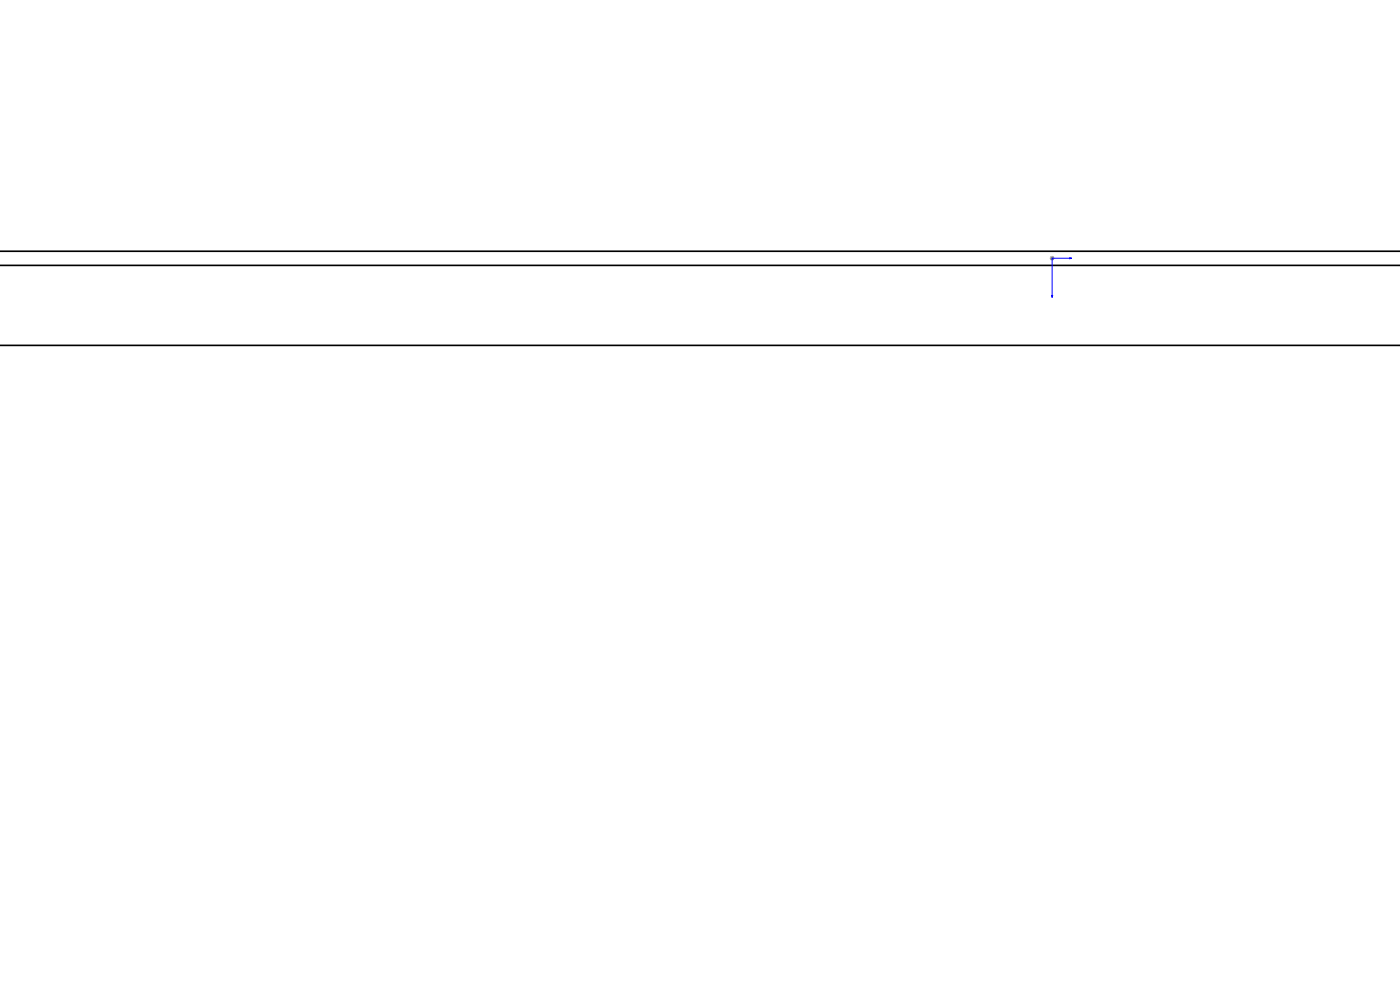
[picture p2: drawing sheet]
<svg xmlns="http://www.w3.org/2000/svg" width="297mm" height="210mm" viewBox="0 0 297 210" stroke-linecap="round" stroke-linejoin="round" font-family="sans-serif">
<path d="M-.1 56.3h297.2M-.1 53.3h297.2M-.1 73.3h297.2" fill="none" stroke="#000" stroke-width=".35"/>
<path d="M226.9 54.7l.5 .1-.5 .1zM227.4 54.8h-4.2v8.3M223.1 62.7h.2l-.1 .4z" fill="none" stroke="#00f" stroke-width=".21"/>
<path d="M222.7 54.8h1M222.8 54.4l.8 .7M223.2 54.3v1M223.6 54.4l-.8 .7" fill="none" stroke="#808080" stroke-width=".21"/>
<path d="M226.9 -.1h.5zM223.1 -.1h.2zM226.9 54.7v.2l.5-.1zM223.1 62.7l.1 .4 .1-.4z" fill="#00f"/>
</svg>
